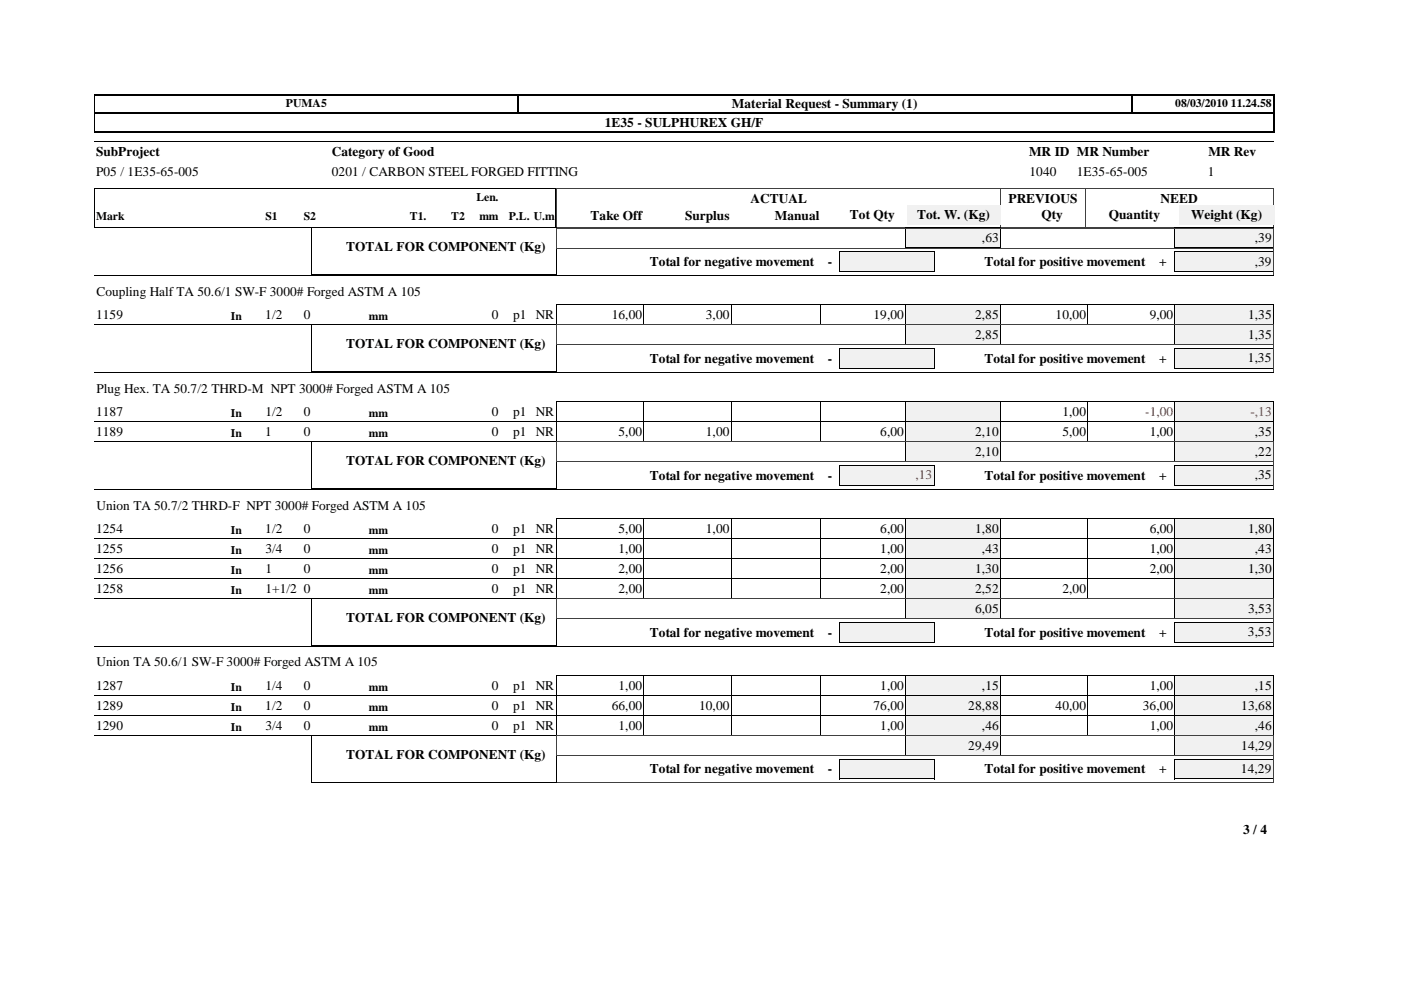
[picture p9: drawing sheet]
<svg xmlns="http://www.w3.org/2000/svg" width="297mm" height="210mm" viewBox="0 0 297 210" stroke-linecap="round" stroke-linejoin="round" font-family="sans-serif">
<defs><g id="words">
<g font-size="2.8">
<text x="155.2" y="22.9">Material Request - Summary (1)</text>
<text x="128.2" y="26.8">1E35 - SULPHUREX GH/F</text>
<text x="20.4" y="33.1">SubProject</text>
<text x="70.4" y="33">Category of Good</text>
<text x="218.2" y="33">MR ID MR Number</text>
<text x="256.2" y="33">MR Rev</text>
<text x="20.4" y="37.3">P05 / 1E35-65-005</text>
<text x="70.4" y="37.2">0201 / CARBON STEEL FORGED FITTING</text>
<text x="218.3" y="37.2">1040</text>
<text x="228.3" y="37.2">1E35-65-005</text>
<text x="256.1" y="37.2">1</text>
<text x="125.2" y="46.7">Take Off</text>
<text x="145.2" y="46.7">Surplus</text>
<text x="159.1" y="43">ACTUAL</text>
<text x="164.3" y="46.7">Manual</text>
<text x="180.2" y="46.4">Tot Qty</text>
<text x="194.4" y="46.4">Tot. W. (Kg)</text>
<text x="213.8" y="43">PREVIOUS</text>
<text x="220.8" y="46.4">Qty</text>
<text x="235.1" y="46.4">Quantity</text>
<text x="246.1" y="43">NEED</text>
<text x="252.6" y="46.4">Weight (Kg)</text>
<text x="73.4" y="53.3">TOTAL FOR COMPONENT (Kg)</text>
<text x="208.2" y="51.3">,63</text>
<text x="266.1" y="51.3">,39</text>
<text x="137.7" y="56.3">Total for negative movement</text>
<text x="175.5" y="56.3">-</text>
<text x="208.7" y="56.3">Total for positive movement</text>
<text x="245.7" y="56.3">+</text>
<text x="266" y="56.3">,39</text>
<text x="20.4" y="62.7">Coupling Half TA 50.6/1 SW-F 3000# Forged ASTM A 105</text>
<text x="20.4" y="67.6">1159</text>
<text x="56.3" y="67.6">1/2</text>
<text x="64.4" y="67.6">0</text>
<text x="104.3" y="67.6">0</text>
<text x="108.8" y="67.6">p1 NR</text>
<text x="129.7" y="67.6">16,00</text>
<text x="149.6" y="67.6">3,00</text>
<text x="185.2" y="67.6">19,00</text>
<text x="206.8" y="67.6">2,85</text>
<text x="206.8" y="71.8">2,85</text>
<text x="223.8" y="67.6">10,00</text>
<text x="243.8" y="67.6">9,00</text>
<text x="264.6" y="67.6">1,35</text>
<text x="264.6" y="71.8">1,35</text>
<text x="73.4" y="73.8">TOTAL FOR COMPONENT (Kg)</text>
<text x="137.7" y="76.9">Total for negative movement</text>
<text x="175.5" y="76.9">-</text>
<text x="208.7" y="76.9">Total for positive movement</text>
<text x="245.7" y="76.9">+</text>
<text x="264.5" y="76.8">1,35</text>
<text x="20.4" y="83.2">Plug Hex. TA 50.7/2 THRD-M NPT 3000# Forged ASTM A 105</text>
<text x="20.4" y="88.1">1187</text>
<text x="56.3" y="88.1">1/2</text>
<text x="64.4" y="88.1">0</text>
<text x="104.3" y="88.1">0</text>
<text x="108.8" y="88.1">p1 NR</text>
<text x="225.3" y="88.1">1,00</text>
<text x="20.4" y="92.4">1189</text>
<text x="56.3" y="92.4">1</text>
<text x="64.4" y="92.4">0</text>
<text x="104.3" y="92.4">0</text>
<text x="108.8" y="92.4">p1 NR</text>
<text x="131.1" y="92.4">5,00</text>
<text x="149.6" y="92.4">1,00</text>
<text x="186.6" y="92.4">6,00</text>
<text x="206.8" y="92.4">2,10</text>
<text x="225.3" y="92.4">5,00</text>
<text x="243.8" y="92.4">1,00</text>
<text x="266.1" y="92.4">,35</text>
<text x="73.4" y="98.6">TOTAL FOR COMPONENT (Kg)</text>
<text x="137.7" y="101.7">Total for negative movement</text>
<text x="175.5" y="101.7">-</text>
<text x="206.8" y="96.6">2,10</text>
<text x="208.7" y="101.7">Total for positive movement</text>
<text x="245.7" y="101.7">+</text>
<text x="266" y="101.6">,35</text>
<text x="266.1" y="96.6">,22</text>
<text x="20.4" y="112.9">1254</text>
<text x="20.4" y="108">Union TA 50.7/2 THRD-F NPT 3000# Forged ASTM A 105</text>
<text x="56.3" y="112.9">1/2</text>
<text x="64.4" y="112.9">0</text>
<text x="104.3" y="112.9">0</text>
<text x="108.8" y="112.9">p1 NR</text>
<text x="131.1" y="112.9">5,00</text>
<text x="149.6" y="112.9">1,00</text>
<text x="186.6" y="112.9">6,00</text>
<text x="206.8" y="112.9">1,80</text>
<text x="243.8" y="112.9">6,00</text>
<text x="264.6" y="112.9">1,80</text>
<text x="20.4" y="117.2">1255</text>
<text x="56.3" y="117.2">3/4</text>
<text x="64.4" y="117.2">0</text>
<text x="104.3" y="117.2">0</text>
<text x="108.8" y="117.2">p1 NR</text>
<text x="131.1" y="117.2">1,00</text>
<text x="186.6" y="117.2">1,00</text>
<text x="208.2" y="117.2">,43</text>
<text x="243.8" y="117.2">1,00</text>
<text x="266.1" y="117.2">,43</text>
<text x="20.4" y="121.4">1256</text>
<text x="20.4" y="125.6">1258</text>
<text x="56.3" y="121.4">1</text>
<text x="56.3" y="125.6">1+1/2 0</text>
<text x="64.4" y="121.4">0</text>
<text x="104.3" y="121.4">0</text>
<text x="104.3" y="125.6">0</text>
<text x="108.8" y="121.4">p1 NR</text>
<text x="108.8" y="125.6">p1 NR</text>
<text x="131.1" y="121.4">2,00</text>
<text x="131.1" y="125.6">2,00</text>
<text x="186.6" y="121.4">2,00</text>
<text x="186.6" y="125.6">2,00</text>
<text x="206.8" y="121.4">1,30</text>
<text x="206.8" y="125.6">2,52</text>
<text x="225.3" y="125.6">2,00</text>
<text x="243.8" y="121.4">2,00</text>
<text x="264.6" y="121.4">1,30</text>
<text x="73.4" y="131.9">TOTAL FOR COMPONENT (Kg)</text>
<text x="206.8" y="129.9">6,05</text>
<text x="264.6" y="129.9">3,53</text>
<text x="137.7" y="135">Total for negative movement</text>
<text x="175.5" y="135">-</text>
<text x="208.7" y="135">Total for positive movement</text>
<text x="245.7" y="135">+</text>
<text x="264.5" y="134.9">3,53</text>
<text x="20.4" y="141.3">Union TA 50.6/1 SW-F 3000# Forged ASTM A 105</text>
<text x="20.4" y="146.2">1287</text>
<text x="56.3" y="146.2">1/4</text>
<text x="64.4" y="146.2">0</text>
<text x="104.3" y="146.2">0</text>
<text x="108.8" y="146.2">p1 NR</text>
<text x="131.1" y="146.2">1,00</text>
<text x="186.6" y="146.2">1,00</text>
<text x="208.2" y="146.2">,15</text>
<text x="243.8" y="146.2">1,00</text>
<text x="266.1" y="146.2">,15</text>
<text x="20.4" y="150.5">1289</text>
<text x="20.4" y="154.7">1290</text>
<text x="56.3" y="150.5">1/2</text>
<text x="56.3" y="154.7">3/4</text>
<text x="64.4" y="150.5">0</text>
<text x="64.4" y="154.7">0</text>
<text x="104.3" y="150.5">0</text>
<text x="104.3" y="154.7">0</text>
<text x="108.8" y="150.5">p1 NR</text>
<text x="108.8" y="154.7">p1 NR</text>
<text x="129.7" y="150.5">66,00</text>
<text x="131.1" y="154.7">1,00</text>
<text x="148.2" y="150.5">10,00</text>
<text x="185.2" y="150.5">76,00</text>
<text x="186.6" y="154.7">1,00</text>
<text x="205.3" y="150.5">28,88</text>
<text x="208.2" y="154.7">,46</text>
<text x="223.8" y="150.5">40,00</text>
<text x="242.3" y="150.5">36,00</text>
<text x="243.8" y="154.7">1,00</text>
<text x="263.2" y="150.5">13,68</text>
<text x="266.1" y="154.7">,46</text>
<text x="73.4" y="161">TOTAL FOR COMPONENT (Kg)</text>
<text x="205.3" y="158.9">29,49</text>
<text x="263.2" y="158.9">14,29</text>
<text x="137.7" y="164">Total for negative movement</text>
<text x="175.5" y="164">-</text>
<text x="208.7" y="164">Total for positive movement</text>
<text x="245.7" y="164">+</text>
<text x="263.1" y="164">14,29</text>
<text x="263.6" y="176.9">3 / 4</text>
</g>
<g font-size="2.8" fill="#f00">
<text x="242.8" y="88.1">-1,00</text>
<text x="265.1" y="88.1">-,13</text>
<text x="194.1" y="101.6">,13</text>
</g>
<g font-size="2.5">
<text x="60.6" y="22.6">PUMA5</text>
<text x="249.2" y="22.6">08/03/2010 11.24.58</text>
<text x="20.4" y="46.7">Mark</text>
<text x="56.3" y="46.7">S1</text>
<text x="64.4" y="46.7">S2</text>
<text x="86.9" y="46.7">T1.</text>
<text x="95.7" y="46.7">T2</text>
<text x="101" y="42.7">Len.</text>
<text x="101.6" y="46.7">mm</text>
<text x="107.9" y="46.7">P.L. U.m</text>
<text x="49" y="67.8">In</text>
<text x="78.2" y="67.8">mm</text>
<text x="49" y="88.4">In</text>
<text x="78.2" y="88.4">mm</text>
<text x="49" y="92.6">In</text>
<text x="78.2" y="92.6">mm</text>
<text x="49" y="113.2">In</text>
<text x="78.2" y="113.2">mm</text>
<text x="49" y="117.4">In</text>
<text x="78.2" y="117.4">mm</text>
<text x="49" y="121.7">In</text>
<text x="49" y="125.9">In</text>
<text x="78.2" y="121.7">mm</text>
<text x="78.2" y="125.9">mm</text>
<text x="49" y="146.5">In</text>
<text x="78.2" y="146.5">mm</text>
<text x="49" y="150.7">In</text>
<text x="49" y="154.9">In</text>
<text x="78.2" y="150.7">mm</text>
<text x="78.2" y="154.9">mm</text>
</g>
</g></defs>
<path d="M270.1 20v4.1M20 20.1h250.3M20 24h250.3M20 27.9h250.3" fill="none" stroke="#000" stroke-width=".25"/>
<path d="M239.9 20v4.1" fill="none" stroke="#000" stroke-width=".38"/>
<path d="M109.9 20v4.1" fill="none" stroke="#000" stroke-width=".34"/>
<path d="M20.1 20v8M20 30h250M20 39.9h97.9M20 39.9v8.3l97.9 .1v-8.4" fill="none" stroke="#000" stroke-width=".21"/>
<path d="M20 24h250.3M270.1 23.9v4.1" fill="none" stroke="#000" stroke-width=".3"/>
<path d="M118 39.9h152M118 39.9v8.3h152M212.1 39.9v8.4M212.2 39.9v8.4M230.1 39.9v8.4M270 39.9v8.4" fill="none" stroke="#404040" stroke-width=".21"/>
<path d="M99.6 43.9h6.4v3.8h-6.4z" fill="#fff"/>
<g fill="#f1f1f1">
<path d="M192.3 43.4h19.8v4.2h-19.8z"/>
<path d="M250 43.4h20.2v4.2h-20.2z"/>
<path d="M192.1 48.3h20v4.2h-20z"/>
</g>
<path d="M192 48.3h20.1M192 48.3v4.2h20.1v-4.2" fill="none" stroke="#000" stroke-width=".21"/>
<path d="M249.1 48.3h20.9v4.2h-20.9z" fill="#f1f1f1"/>
<path d="M249.1 48.3h20.9M249.1 52.5h20.9M249.1 48.3v4.2M270 48.3v4.2" fill="none" stroke="#000" stroke-width=".21"/>
<path d="M249.1 53.3h20.8v4.2h-20.8z" fill="#f1f1f1"/>
<path d="M249 53.3h21l-.1 4.2h-20.9z" fill="none" stroke="#000" stroke-width=".21"/>
<path d="M178 53.3h20v4.2h-20z" fill="#f1f1f1"/>
<g fill="none" stroke="#000" stroke-width=".21">
<path d="M20 58.4h250M66 48.3h52.1M66 48.3v9.9l52 .1v-10M177.9 53.3h20.2v4.2h-20.2zM20 68.8h172.1M118 68.8v-4.2h74.1l-.1 4.2M136.5 64.6v4.2M155 64.6v4.2M174 64.6v4.2M212.1 64.6h37v4.2M212.1 68.8h37M212.1 64.6v4.2"/>
<path d="M230.6 64.6v4.2"/>
</g>
<path d="M118 52.6v-4.2h152.1v4.2M118 52.6v5.8h152.1v-5.8h-152.1" fill="none" stroke="#404040" stroke-width=".21"/>
<path d="M192.1 64.6h20v4.2h-20z" fill="#f1f1f1"/>
<path d="M192 68.8h20.1M192 68.8v-4.2h20.1v4.2" fill="none" stroke="#000" stroke-width=".21"/>
<path d="M249.1 64.6h20.9v4.2h-20.9z" fill="#f1f1f1"/>
<path d="M249.1 64.6h20.9M249.1 68.8h20.9M249.1 64.6v4.2M270 64.6v4.2" fill="none" stroke="#000" stroke-width=".21"/>
<path d="M192.1 68.8h20v4.2h-20z" fill="#f1f1f1"/>
<path d="M192 73h20.1M192 73.1v-4.3h20.1v4.3" fill="none" stroke="#000" stroke-width=".21"/>
<path d="M249.1 68.8h20.9v4.2h-20.9z" fill="#f1f1f1"/>
<path d="M249.1 68.8h20.9M249.1 73h20.9M249.1 68.8v4.3M270 68.8v4.3" fill="none" stroke="#000" stroke-width=".21"/>
<path d="M249.1 73.8h20.8v4.2h-20.8z" fill="#f1f1f1"/>
<path d="M249 78h21M249.1 78.1l-.1-4.3h21l-.1 4.3" fill="none" stroke="#000" stroke-width=".21"/>
<path d="M178 73.8h20v4.2h-20z" fill="#f1f1f1"/>
<g fill="none" stroke="#000" stroke-width=".21">
<path d="M20 78.9h250M66 68.8h52.1l-.1 10h-52zM177.9 78h20.2M177.9 78.1v-4.3h20.2v4.3M20 89.4h172.1M118 85.2h74.1M118 85.1v4.3M136.5 85.1v4.3M155 85.1v4.3M174 85.1v4.3M192 85.1v4.3M212.1 85.2h37"/>
<path d="M212.1 89.4h37M212.1 85.1v4.3M230.6 85.1v4.3M249.1 85.1v4.3"/>
</g>
<path d="M118 68.9h152.1M118 68.9v4.2h152.1M118 78.9h152.1M118 73.1v5.8M270.1 68.9v4.3M270.1 73.1v5.8" fill="none" stroke="#404040" stroke-width=".21"/>
<path d="M192.1 85.1h20v4.3h-20z" fill="#f1f1f1"/>
<path d="M192 85.2h20.1M192 89.4h20.1M192 85.1v4.3M212.1 85.1v4.3" fill="none" stroke="#000" stroke-width=".21"/>
<path d="M249.1 85.1h20.9v4.3h-20.9z" fill="#f1f1f1"/>
<path d="M20 93.6h172.1M118 93.6v-4.2h74.1l-.1 4.2M136.5 89.4v4.2M155 89.4v4.2M174 89.4v4.2M212.1 89.4h57.9M212.1 93.6h37M212.1 89.4v4.2M230.6 89.4v4.2M249.1 85.2h20.9M249.1 85.1v8.5M270 85.1v4.3" fill="none" stroke="#000" stroke-width=".21"/>
<path d="M192.1 89.4h20v4.2h-20z" fill="#f1f1f1"/>
<path d="M192 93.6h20.1M192 93.6v-4.2h20.1v4.2" fill="none" stroke="#000" stroke-width=".21"/>
<path d="M249.1 89.4h20.9v4.2h-20.9z" fill="#f1f1f1"/>
<path d="M249.1 89.4h20.9M249.1 93.6h20.9M249.1 89.4v4.2M270 89.4v4.2" fill="none" stroke="#000" stroke-width=".21"/>
<path d="M192.1 93.6h20v4.2h-20z" fill="#f1f1f1"/>
<path d="M192 97.9h20.1M192 97.9v-4.3h20.1v4.3" fill="none" stroke="#000" stroke-width=".21"/>
<path d="M249.1 93.6h20.9v4.2h-20.9z" fill="#f1f1f1"/>
<path d="M249.1 93.6h20.9M249.1 97.9h20.9M249.1 93.6v4.3M270 93.6v4.3" fill="none" stroke="#000" stroke-width=".21"/>
<path d="M249.1 98.6h20.8v4.2h-20.8z" fill="#f1f1f1"/>
<path d="M249 98.6h21M249.1 98.6v4.3M269.9 98.6v4.3M249 102.8h21" fill="none" stroke="#000" stroke-width=".21"/>
<path d="M178 98.6h20v4.2h-20z" fill="#f1f1f1"/>
<g fill="none" stroke="#000" stroke-width=".21">
<path d="M66 93.6h52.1l-.1 10h-52zM177.9 98.6h20.2M177.9 98.6v4.3M198.1 98.6v4.3M20 103.7h250M20 114.2h172.1M118 110h74.1M118 109.9v4.3M136.5 109.9v4.3M155 109.9v4.3M174 109.9v4.3M177.9 102.8h20.2"/>
<path d="M192 109.9v4.3M212.1 110h37M212.1 114.2h37M212.1 109.9v4.3M230.6 109.9v4.3M249.1 109.9v4.3"/>
</g>
<path d="M118 93.7h152.1M118 93.7v4.2h152.1M118 97.9v5.8M270.1 93.7v4.3M270.1 97.9v5.8M118 103.7h152.1" fill="none" stroke="#404040" stroke-width=".21"/>
<path d="M192.1 109.9h20v4.3h-20z" fill="#f1f1f1"/>
<path d="M192 110h20.1M192 114.2h20.1M192 109.9v4.3M212.1 109.9v4.3" fill="none" stroke="#000" stroke-width=".21"/>
<path d="M249.1 109.9h20.9v4.3h-20.9z" fill="#f1f1f1"/>
<path d="M20 118.4h172.1M118 118.4v-4.2h74.1l-.1 4.2M136.5 114.2v4.2M155 114.2v4.2M174 114.2v4.2M212.1 114.2h57.9M212.1 118.4h37M212.1 114.2v4.2M230.6 114.2v4.2M249.1 110h20.9M249.1 109.9v8.5M270 109.9v4.3" fill="none" stroke="#000" stroke-width=".21"/>
<path d="M192.1 114.2h20v4.2h-20z" fill="#f1f1f1"/>
<path d="M192 118.4h20.1M192 118.4v-4.2h20.1v4.2" fill="none" stroke="#000" stroke-width=".21"/>
<path d="M249.1 114.2h20.9v4.2h-20.9z" fill="#f1f1f1"/>
<path d="M136.5 118.4v4.3M155 118.4v4.3M174 118.4v4.3M212.1 118.4h57.9M212.1 118.4v4.3M230.6 118.4v4.3M249.1 114.2h20.9M249.1 114.2v8.5M270 114.2v4.2M20 122.7h172.1M118 122.7v-4.3h74.1l-.1 4.3M212.1 122.7h37" fill="none" stroke="#000" stroke-width=".21"/>
<path d="M192.1 118.4h20v4.2h-20z" fill="#f1f1f1"/>
<path d="M192 122.7h20.1M192 122.7v-4.3h20.1v4.3" fill="none" stroke="#000" stroke-width=".21"/>
<path d="M249.1 118.4h20.9v4.2h-20.9z" fill="#f1f1f1"/>
<path d="M249.1 118.4h20.9M249.1 118.4v8.5h-37M270 118.4v4.3M20 126.9h172l.1-4.2h-74.1v4.2M136.5 122.6v4.3M155 122.6v4.3M174 122.6v4.3M212.1 122.7h57.9M212.1 122.6v4.3M230.6 122.6v4.3" fill="none" stroke="#000" stroke-width=".21"/>
<path d="M192.1 122.6h20v4.3h-20z" fill="#f1f1f1"/>
<path d="M192 122.7h20.1v4.2h-20.1z" fill="none" stroke="#000" stroke-width=".21"/>
<path d="M249.1 122.6h20.9v4.3h-20.9z" fill="#f1f1f1"/>
<path d="M249.1 122.7h20.9M249.1 126.9h20.9M249.1 122.6v4.3M270 122.6v4.3" fill="none" stroke="#000" stroke-width=".21"/>
<path d="M192.1 126.9h20v4.2h-20z" fill="#f1f1f1"/>
<path d="M192 126.9h20.1v4.2h-20.1z" fill="none" stroke="#000" stroke-width=".21"/>
<path d="M249.1 126.9h20.9v4.2h-20.9z" fill="#f1f1f1"/>
<path d="M249.1 126.9h20.9M249.1 131.1h20.9M249.1 126.9v4.2M270 126.9v4.2" fill="none" stroke="#000" stroke-width=".21"/>
<path d="M249.1 131.9h20.8v4.2h-20.8z" fill="#f1f1f1"/>
<path d="M249 136.1h21M249.1 136.1l-.1-4.2h21l-.1 4.2" fill="none" stroke="#000" stroke-width=".21"/>
<path d="M178 131.9h20v4.2h-20z" fill="#f1f1f1"/>
<g fill="none" stroke="#000" stroke-width=".21">
<path d="M20 137h250M66 126.9h52.1l-.1 10-52-.1zM177.9 136.1h20.2M177.9 136.1v-4.2h20.2v4.2M20 147.5h172.1M118 147.5v-4.3h74.1l-.1 4.3M136.5 143.2v4.3M155 143.2v4.3M174 143.2v4.3M212.1 143.2h37v4.3M212.1 147.5h37M212.1 143.2v4.3"/>
<path d="M230.6 143.2v4.3"/>
</g>
<path d="M118 127h152.1M118 127v4.2M118 131.2v5.8h152.1v-5.8h-152.1M270.1 127v4.2" fill="none" stroke="#404040" stroke-width=".21"/>
<path d="M192.1 143.2h20v4.2h-20z" fill="#f1f1f1"/>
<path d="M192 147.5h20.1M192 147.5v-4.3h20.1v4.3" fill="none" stroke="#000" stroke-width=".21"/>
<path d="M249.1 143.2h20.9v4.2h-20.9z" fill="#f1f1f1"/>
<path d="M20 151.7h172l.1-4.2h-74.1v4.2M136.5 147.4v4.3M155 147.4v4.3M174 147.4v4.3M212.1 147.5h57.9M212.1 147.4v4.3M230.6 147.4v4.3M249.1 143.2h20.9M249.1 143.2v8.5h-37M270 143.2v4.3" fill="none" stroke="#000" stroke-width=".21"/>
<path d="M192.1 147.4h20v4.3h-20z" fill="#f1f1f1"/>
<path d="M192 147.5h20.1v4.2h-20.1z" fill="none" stroke="#000" stroke-width=".21"/>
<path d="M249.1 147.4h20.9v4.3h-20.9z" fill="#f1f1f1"/>
<path d="M20 155.9l172 .1 .1-4.3h-74.1v4.3M136.5 151.7v4.3M155 151.7v4.3M174 151.7v4.3M212.1 151.7h57.9M212.1 151.7v4.3M230.6 151.7v4.3M249.1 147.5h20.9M249.1 147.4v8.6l-37-.1M270 147.4v4.3" fill="none" stroke="#000" stroke-width=".21"/>
<path d="M192.1 151.7h20v4.2h-20z" fill="#f1f1f1"/>
<path d="M192 151.7h20.1v4.3l-20.1-.1z" fill="none" stroke="#000" stroke-width=".21"/>
<path d="M249.1 151.7h20.9v4.2h-20.9z" fill="#f1f1f1"/>
<path d="M249.1 151.7h20.9M249.1 155.9h20.9M249.1 151.7v4.3M270 151.7v4.3" fill="none" stroke="#000" stroke-width=".21"/>
<path d="M192.1 155.9h20v4.2h-20z" fill="#f1f1f1"/>
<path d="M192 155.9h20.1v4.3h-20.1z" fill="none" stroke="#000" stroke-width=".21"/>
<path d="M249.1 155.9h20.9v4.2h-20.9z" fill="#f1f1f1"/>
<path d="M249.1 155.9h20.9M249.1 155.9v4.3M270 155.9v4.3M249.1 160.2h20.9" fill="none" stroke="#000" stroke-width=".21"/>
<path d="M249.1 161h20.8v4.1h-20.8z" fill="#f1f1f1"/>
<path d="M249 160.9h21l-.1 4.3h-20.9z" fill="none" stroke="#000" stroke-width=".21"/>
<path d="M178 161h20v4.1h-20z" fill="#f1f1f1"/>
<path d="M66 155.9h52.1l-.1 10h-52zM177.9 160.9h20.2v4.3h-20.2z" fill="none" stroke="#000" stroke-width=".21"/>
<path d="M118 160.3v-4.3h152.1v4.3M118 160.2v5.8h152.1v-5.7h-152.1" fill="none" stroke="#404040" stroke-width=".21"/>
<use href="#words"/>
</svg>
